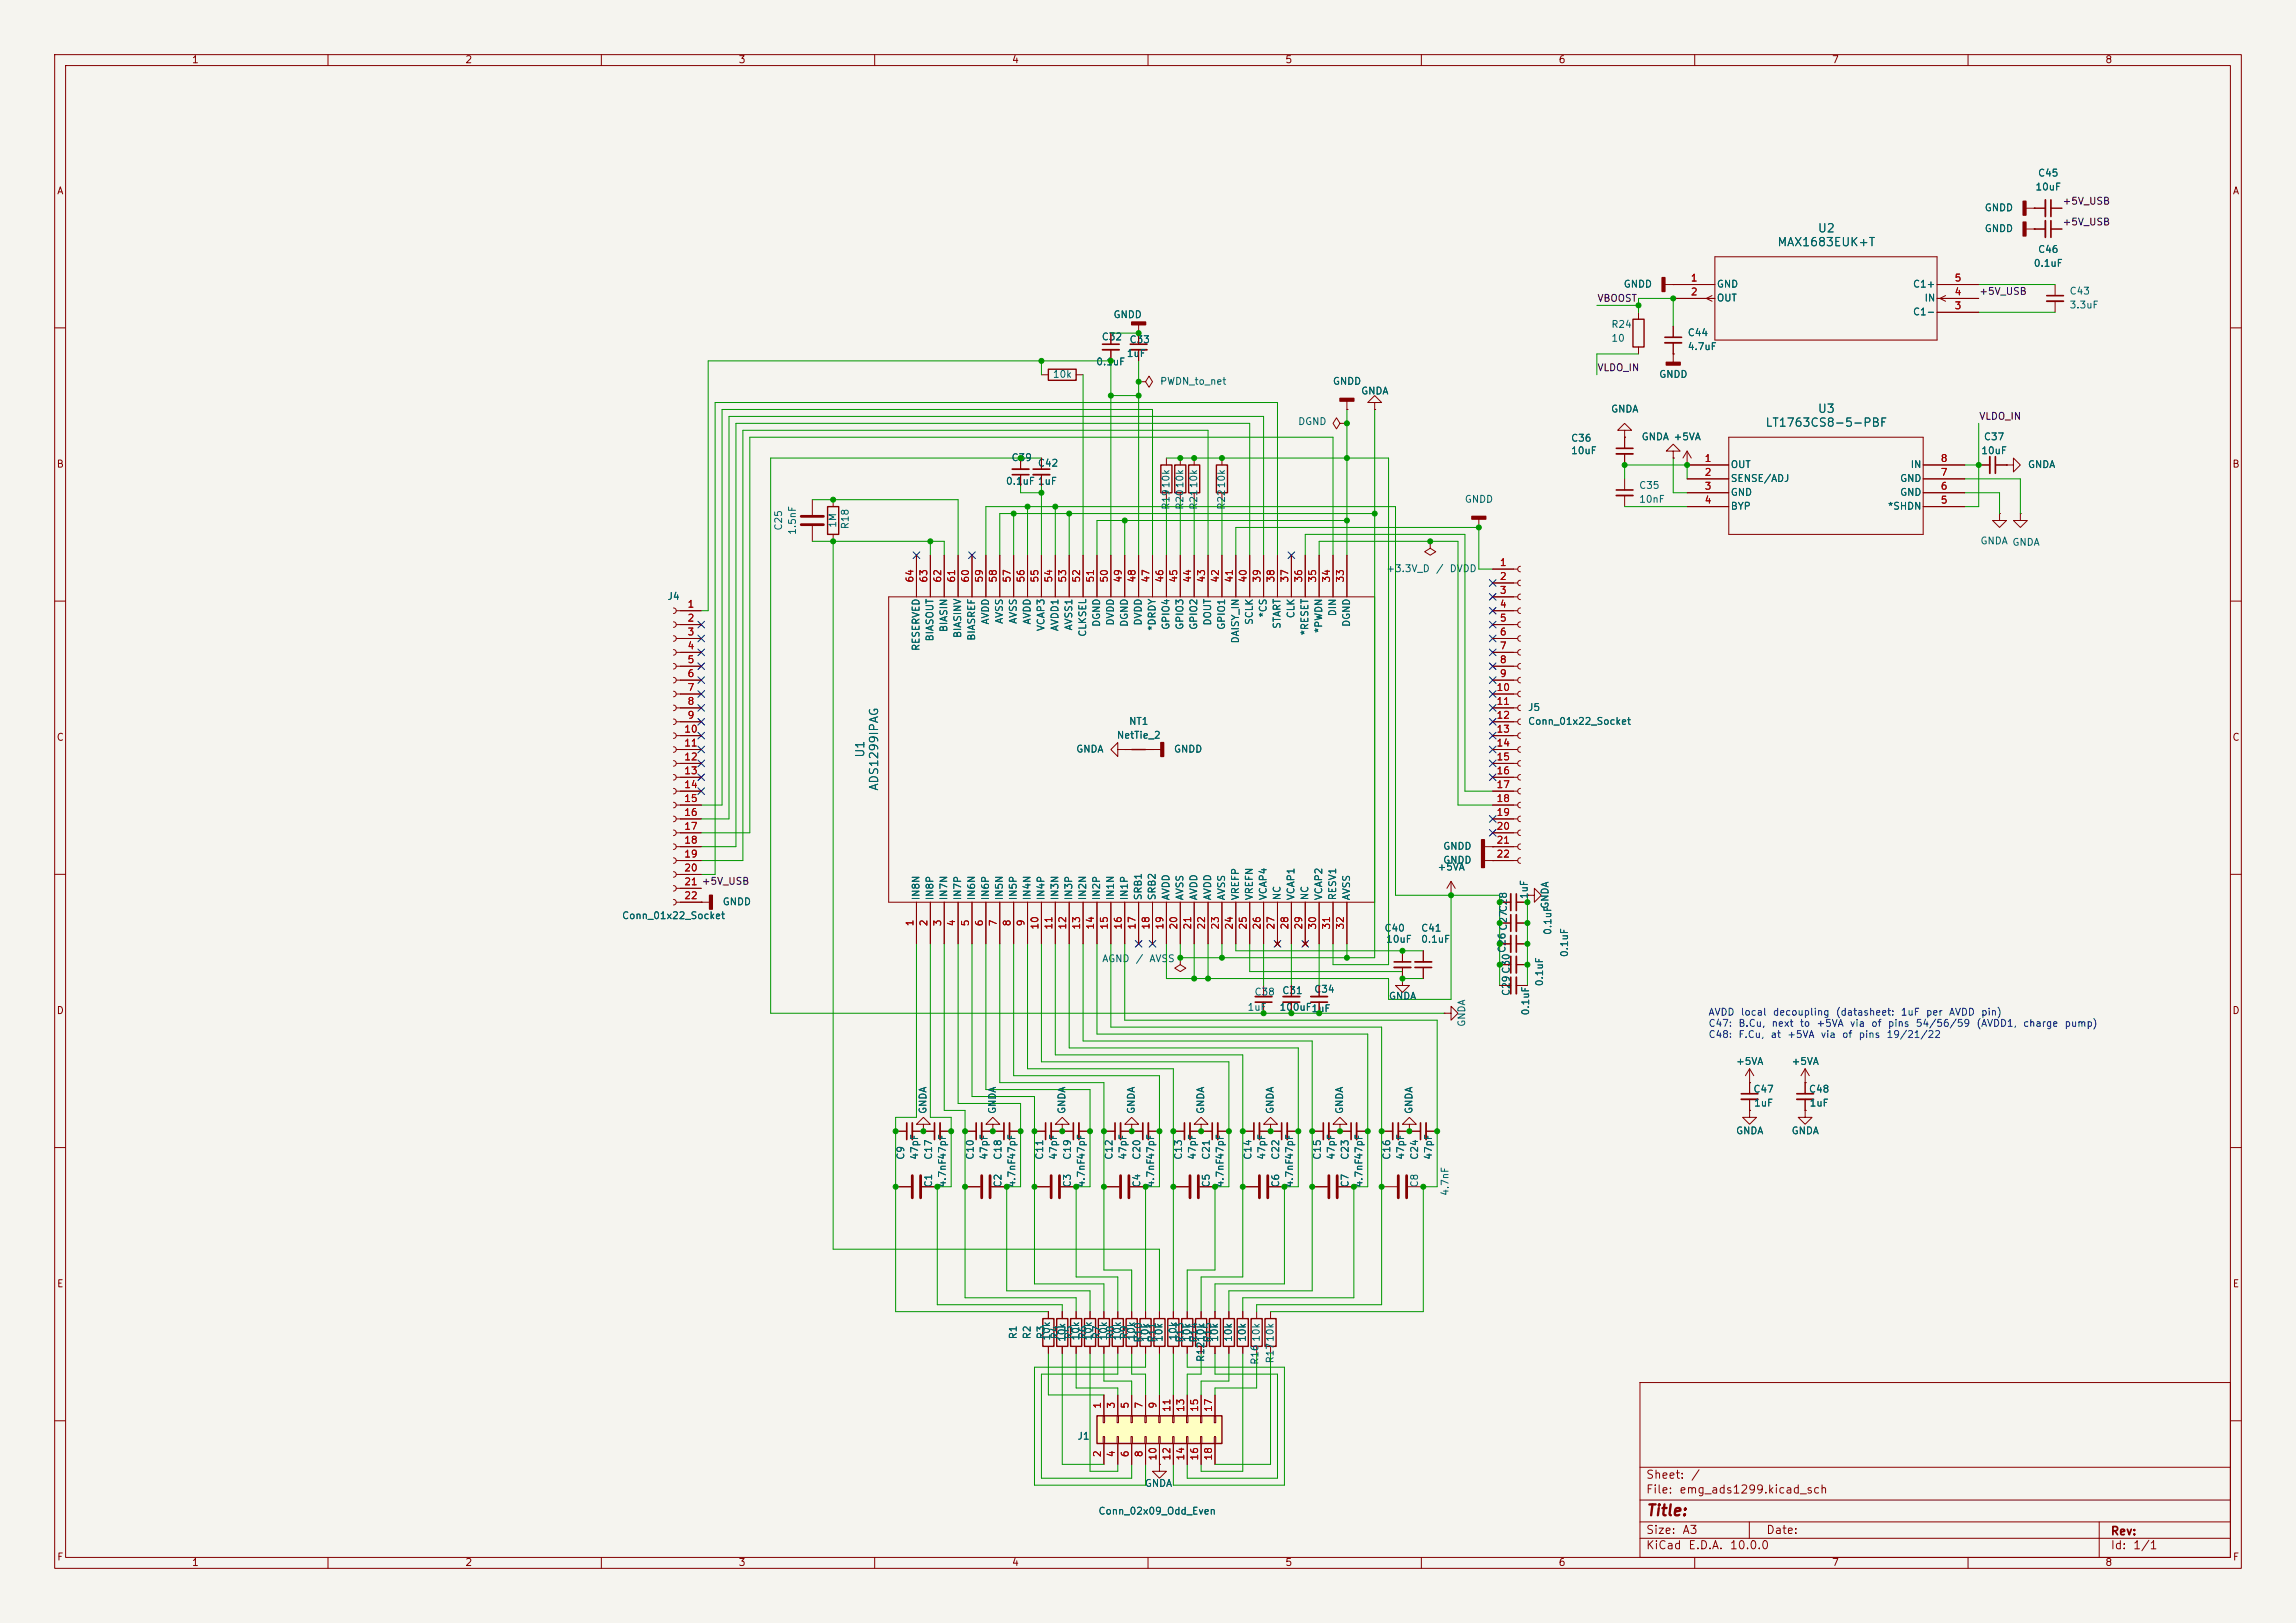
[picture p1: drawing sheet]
<svg xmlns="http://www.w3.org/2000/svg" width="420mm" height="297mm" viewBox="0 0 420 297" stroke-linecap="round" stroke-linejoin="round" font-family="sans-serif">
<defs><g id="words">
<text font-size="2" fill="#840000" x="301" y="277.9">Title:</text>
<g font-size="1.5" fill="#006464">
<text x="325" y="45.4">MAX1683EUK+T</text>
<text x="332.4" y="42.9">U2</text>
<text x="332.4" y="75.9">U3</text>
<text x="322.8" y="78.5">LT1763CS8-5-PBF</text>
<text x="158.5" y="138.8" transform="rotate(-90 158.5 138.8)">U1</text>
<text x="161" y="144.8" transform="rotate(-90 161 144.8)">ADS1299IPAG</text>
</g>
<g font-size="1.5" fill="#840000">
<text x="301" y="273.7">File:</text>
<text x="301" y="271">Sheet:</text>
<text x="307.1" y="273.7">emg_ads1299.kicad_sch</text>
<text x="309.2" y="271">/</text>
<text x="301" y="281.1">Size:</text>
<text x="307.6" y="281.1">A3</text>
<text x="323" y="281.1">Date:</text>
<text x="386" y="281.3">Rev:</text>
<text x="301" y="283.9">KiCad</text>
<text x="308.7" y="283.9">E.D.A.</text>
<text x="316.3" y="283.9">10.0.0</text>
<text x="386" y="283.9">Id:</text>
<text x="390.1" y="283.9">1/1</text>
</g>
<g font-size="1.3" fill="#840000">
<text x="35" y="11.9">1</text>
<text x="85" y="11.9">2</text>
<text x="135" y="11.9">3</text>
<text x="185" y="11.9">4</text>
<text x="235" y="11.9">5</text>
<text x="285" y="11.9">6</text>
<text x="335" y="11.9">7</text>
<text x="385" y="11.9">8</text>
<text x="10.3" y="35.9">A</text>
<text x="408.3" y="35.9">A</text>
<text x="10.3" y="85.9">B</text>
<text x="408.2" y="85.9">B</text>
<text x="10.3" y="135.9">C</text>
<text x="408.2" y="135.9">C</text>
<text x="10.3" y="185.9">D</text>
<text x="408.2" y="185.9">D</text>
<text x="10.3" y="235.9">E</text>
<text x="408.3" y="235.9">E</text>
<text x="10.3" y="285.9">F</text>
<text x="35" y="286.9">1</text>
<text x="85" y="286.9">2</text>
<text x="135" y="286.9">3</text>
<text x="185" y="286.9">4</text>
<text x="235" y="286.9">5</text>
<text x="285" y="286.9">6</text>
<text x="335" y="286.9">7</text>
<text x="385" y="286.9">8</text>
<text x="408.3" y="285.9">F</text>
</g>
<g font-size="1.3" fill="#006464">
<text x="372.2" y="35.2">10uF</text>
<text x="372.7" y="32.6">C45</text>
<text x="362.9" y="39">GNDD</text>
<text x="362.9" y="42.8">GNDD</text>
<text x="372.7" y="46.6">C46</text>
<text x="296.9" y="52.9">GNDD</text>
<text x="313.9" y="52.9">GND</text>
<text x="349.8" y="52.9">C1+</text>
<text x="371.9" y="49.1">0.1uF</text>
<text x="203.6" y="58.5">GNDD</text>
<text x="313.9" y="55.5">OUT</text>
<text x="349.8" y="58">C1-</text>
<text x="351.9" y="55.5">IN</text>
<text x="378.5" y="54.2">C43</text>
<text x="378.5" y="56.7">3.3uF</text>
<text x="201.4" y="62.6">C32</text>
<text x="206" y="65.6">1uF</text>
<text x="206.5" y="63.1">C33</text>
<text x="294.6" y="60.3">R24</text>
<text x="294.6" y="62.8">10</text>
<text x="308.6" y="61.8">C44</text>
<text x="308.6" y="64.4">4.7uF</text>
<text x="192.5" y="69.4">10k</text>
<text x="200.4" y="67.2">0.1uF</text>
<text x="212.1" y="70.7">PWDN_to_net</text>
<text x="243.7" y="70.7">GNDD</text>
<text x="303.4" y="69.4">GNDD</text>
<text x="248.9" y="72.5">GNDA</text>
<text x="294.6" y="75.8">GNDA</text>
<text x="237.4" y="78.1">DGND</text>
<text x="287.3" y="81.1">C36</text>
<text x="287.3" y="83.4">10uF</text>
<text x="300.2" y="80.9">GNDA +5VA</text>
<text x="362.3" y="83.4">10uF</text>
<text x="362.8" y="80.9">C37</text>
<text x="183.9" y="89">0.1uF 1uF</text>
<text x="184.9" y="84.7">C39</text>
<text x="189.7" y="85.7">C42</text>
<text x="214.2" y="89.5" transform="rotate(-90 214.2 89.5)">10k</text>
<text x="216.8" y="89.5" transform="rotate(-90 216.8 89.5)">10k</text>
<text x="219.3" y="89.5" transform="rotate(-90 219.3 89.5)">10k</text>
<text x="224.4" y="89.5" transform="rotate(-90 224.4 89.5)">10k</text>
<text x="299.7" y="89.8">C35</text>
<text x="316.5" y="86">OUT</text>
<text x="316.5" y="88.5">SENSE/ADJ</text>
<text x="347.5" y="88.5">GND</text>
<text x="349.4" y="86">IN</text>
<text x="370.8" y="86">GNDA</text>
<text x="214.2" y="93.4" transform="rotate(-90 214.2 93.4)">R19</text>
<text x="216.8" y="93.4" transform="rotate(-90 216.8 93.4)">R20</text>
<text x="219.3" y="93.4" transform="rotate(-90 219.3 93.4)">R21</text>
<text x="224.4" y="93.4" transform="rotate(-90 224.4 93.4)">R22</text>
<text x="267.8" y="92.3">GNDD</text>
<text x="299.7" y="92.3">10nF</text>
<text x="316.5" y="91">GND</text>
<text x="316.5" y="93.6">BYP</text>
<text x="345.2" y="93.6">*SHDN</text>
<text x="347.5" y="91">GND</text>
<text x="143.4" y="97.2" transform="rotate(-90 143.4 97.2)">C25</text>
<text x="145.9" y="98" transform="rotate(-90 145.9 98)">1.5nF</text>
<text x="153.3" y="96.7" transform="rotate(-90 153.3 96.7)">1M</text>
<text x="155.5" y="96.9" transform="rotate(-90 155.5 96.9)">R18</text>
<text x="362.2" y="99.9">GNDA GNDA</text>
<text x="253.5" y="105">+3.3V_D</text>
<text x="262.6" y="105">/</text>
<text x="265.1" y="105">DVDD</text>
<text x="122" y="110.1">J4</text>
<text x="232" y="113.1" transform="rotate(-90 232 113.1)">*CS</text>
<text x="237.1" y="113.2" transform="rotate(-90 237.1 113.2)">CLK</text>
<text x="244.7" y="112.9" transform="rotate(-90 244.7 112.9)">DIN</text>
<text x="168.5" y="119.2" transform="rotate(-90 168.5 119.2)">RESERVED</text>
<text x="171" y="117.5" transform="rotate(-90 171 117.5)">BIASOUT</text>
<text x="173.6" y="115.8" transform="rotate(-90 173.6 115.8)">BIASIN</text>
<text x="176.1" y="116.9" transform="rotate(-90 176.1 116.9)">BIASINV</text>
<text x="178.7" y="117.4" transform="rotate(-90 178.7 117.4)">BIASREF</text>
<text x="181.2" y="114.4" transform="rotate(-90 181.2 114.4)">AVDD</text>
<text x="183.7" y="114.3" transform="rotate(-90 183.7 114.3)">AVSS</text>
<text x="186.3" y="114.3" transform="rotate(-90 186.3 114.3)">AVSS</text>
<text x="188.8" y="114.4" transform="rotate(-90 188.8 114.4)">AVDD</text>
<text x="191.4" y="115.6" transform="rotate(-90 191.4 115.6)">VCAP3</text>
<text x="193.9" y="115.6" transform="rotate(-90 193.9 115.6)">AVDD1</text>
<text x="196.4" y="115.5" transform="rotate(-90 196.4 115.5)">AVSS1</text>
<text x="199" y="116.6" transform="rotate(-90 199 116.6)">CLKSEL</text>
<text x="201.5" y="114.8" transform="rotate(-90 201.5 114.8)">DGND</text>
<text x="204.1" y="114.6" transform="rotate(-90 204.1 114.6)">DVDD</text>
<text x="206.6" y="114.8" transform="rotate(-90 206.6 114.8)">DGND</text>
<text x="209.1" y="114.6" transform="rotate(-90 209.1 114.6)">DVDD</text>
<text x="211.7" y="115.5" transform="rotate(-90 211.7 115.5)">*DRDY</text>
<text x="214.2" y="115.4" transform="rotate(-90 214.2 115.4)">GPIO4</text>
<text x="216.8" y="115.4" transform="rotate(-90 216.8 115.4)">GPIO3</text>
<text x="219.3" y="115.4" transform="rotate(-90 219.3 115.4)">GPIO2</text>
<text x="221.8" y="114.6" transform="rotate(-90 221.8 114.6)">DOUT</text>
<text x="224.4" y="115.4" transform="rotate(-90 224.4 115.4)">GPIO1</text>
<text x="226.9" y="117.8" transform="rotate(-90 226.9 117.8)">DAISY_IN</text>
<text x="229.5" y="114.5" transform="rotate(-90 229.5 114.5)">SCLK</text>
<text x="234.5" y="115.2" transform="rotate(-90 234.5 115.2)">START</text>
<text x="239.6" y="116.4" transform="rotate(-90 239.6 116.4)">*RESET</text>
<text x="242.2" y="116" transform="rotate(-90 242.2 116)">*PWDN</text>
<text x="247.2" y="114.8" transform="rotate(-90 247.2 114.8)">DGND</text>
<text x="279.4" y="130.4">J5</text>
<text x="204.2" y="135.5">NetTie_2</text>
<text x="206.4" y="132.9">NT1</text>
<text x="279.4" y="132.9">Conn_01x22_Socket</text>
<text x="196.8" y="138">GNDA</text>
<text x="214.6" y="138">GNDD</text>
<text x="263.9" y="155.8">GNDD</text>
<text x="262.8" y="159.6">+5VA</text>
<text x="263.9" y="158.3">GNDD</text>
<text x="132.1" y="166">GNDD</text>
<text x="168.5" y="164.8" transform="rotate(-90 168.5 164.8)">IN8N</text>
<text x="171" y="164.8" transform="rotate(-90 171 164.8)">IN8P</text>
<text x="173.6" y="164.8" transform="rotate(-90 173.6 164.8)">IN7N</text>
<text x="176.1" y="164.8" transform="rotate(-90 176.1 164.8)">IN7P</text>
<text x="178.7" y="164.8" transform="rotate(-90 178.7 164.8)">IN6N</text>
<text x="181.2" y="164.8" transform="rotate(-90 181.2 164.8)">IN6P</text>
<text x="183.7" y="164.8" transform="rotate(-90 183.7 164.8)">IN5N</text>
<text x="186.3" y="164.8" transform="rotate(-90 186.3 164.8)">IN5P</text>
<text x="188.8" y="164.8" transform="rotate(-90 188.8 164.8)">IN4N</text>
<text x="191.4" y="164.8" transform="rotate(-90 191.4 164.8)">IN4P</text>
<text x="193.9" y="164.8" transform="rotate(-90 193.9 164.8)">IN3N</text>
<text x="196.4" y="164.8" transform="rotate(-90 196.4 164.8)">IN3P</text>
<text x="199" y="164.8" transform="rotate(-90 199 164.8)">IN2N</text>
<text x="201.5" y="164.8" transform="rotate(-90 201.5 164.8)">IN2P</text>
<text x="204.1" y="164.8" transform="rotate(-90 204.1 164.8)">IN1N</text>
<text x="206.6" y="164.8" transform="rotate(-90 206.6 164.8)">IN1P</text>
<text x="209.1" y="164.8" transform="rotate(-90 209.1 164.8)">SRB1</text>
<text x="211.7" y="164.8" transform="rotate(-90 211.7 164.8)">SRB2</text>
<text x="214.2" y="164.8" transform="rotate(-90 214.2 164.8)">AVDD</text>
<text x="216.8" y="164.8" transform="rotate(-90 216.8 164.8)">AVSS</text>
<text x="219.3" y="164.8" transform="rotate(-90 219.3 164.8)">AVDD</text>
<text x="221.8" y="164.8" transform="rotate(-90 221.8 164.8)">AVDD</text>
<text x="224.4" y="164.8" transform="rotate(-90 224.4 164.8)">AVSS</text>
<text x="226.9" y="164.8" transform="rotate(-90 226.9 164.8)">VREFP</text>
<text x="229.5" y="164.8" transform="rotate(-90 229.5 164.8)">VREFN</text>
<text x="232" y="164.8" transform="rotate(-90 232 164.8)">VCAP4</text>
<text x="234.5" y="164.8" transform="rotate(-90 234.5 164.8)">NC</text>
<text x="237.1" y="164.8" transform="rotate(-90 237.1 164.8)">VCAP1</text>
<text x="239.6" y="164.8" transform="rotate(-90 239.6 164.8)">NC</text>
<text x="242.2" y="164.8" transform="rotate(-90 242.2 164.8)">VCAP2</text>
<text x="244.7" y="164.8" transform="rotate(-90 244.7 164.8)">RESV1</text>
<text x="247.2" y="164.8" transform="rotate(-90 247.2 164.8)">AVSS</text>
<text x="279.8" y="164.6" transform="rotate(-90 279.8 164.6)">1uF</text>
<text x="283.6" y="166.4" transform="rotate(-90 283.6 166.4)">GNDA</text>
<text x="113.7" y="168.5">Conn_01x22_Socket</text>
<text x="253.1" y="170.8">C40</text>
<text x="253.4" y="172.8">10uF</text>
<text x="259.9" y="170.8">C41</text>
<text x="259.9" y="172.8">0.1uF</text>
<text x="284.1" y="171.2" transform="rotate(-90 284.1 171.2)">0.1uF</text>
<text x="201.5" y="176.4">AGND</text>
<text x="207.6" y="176.4">/</text>
<text x="210.1" y="176.4">AVSS</text>
<text x="275.7" y="174.5" transform="rotate(-90 275.7 174.5)">C26 C27C28</text>
<text x="287.1" y="175.3" transform="rotate(-90 287.1 175.3)">0.1uF</text>
<text x="228.1" y="185.3">1uF</text>
<text x="229.4" y="182.5">C38</text>
<text x="233.9" y="185.3">100uF1uF</text>
<text x="234.5" y="182.2">C31</text>
<text x="240.3" y="182">C34</text>
<text x="254" y="183.2">GNDA</text>
<text x="276.5" y="182.4" transform="rotate(-90 276.5 182.4)">C29 C30</text>
<text x="280" y="185.9" transform="rotate(-90 280 185.9)">0.1uF</text>
<text x="282.5" y="180.6" transform="rotate(-90 282.5 180.6)">0.1uF</text>
<text x="268.3" y="188" transform="rotate(-90 268.3 188)">GNDA</text>
<text x="317.5" y="195.2">+5VA</text>
<text x="327.6" y="195.2">+5VA</text>
<text x="169.8" y="204" transform="rotate(-90 169.8 204)">GNDA</text>
<text x="182.5" y="204" transform="rotate(-90 182.5 204)">GNDA</text>
<text x="195.2" y="204" transform="rotate(-90 195.2 204)">GNDA</text>
<text x="207.9" y="204" transform="rotate(-90 207.9 204)">GNDA</text>
<text x="220.6" y="204" transform="rotate(-90 220.6 204)">GNDA</text>
<text x="233.3" y="204" transform="rotate(-90 233.3 204)">GNDA</text>
<text x="246" y="204" transform="rotate(-90 246 204)">GNDA</text>
<text x="258.7" y="204" transform="rotate(-90 258.7 204)">GNDA</text>
<text x="320.6" y="200.3">C47</text>
<text x="320.8" y="202.8">1uF</text>
<text x="330.8" y="200.3">C48</text>
<text x="330.9" y="202.8">1uF</text>
<text x="317.5" y="207.9">GNDA</text>
<text x="327.6" y="207.9">GNDA</text>
<text x="165.7" y="212.3" transform="rotate(-90 165.7 212.3)">C9</text>
<text x="168.2" y="212.3" transform="rotate(-90 168.2 212.3)">47pF</text>
<text x="170.8" y="212.3" transform="rotate(-90 170.8 212.3)">C17</text>
<text x="178.4" y="212.3" transform="rotate(-90 178.4 212.3)">C10</text>
<text x="180.9" y="212.3" transform="rotate(-90 180.9 212.3)">47pF</text>
<text x="183.5" y="212.3" transform="rotate(-90 183.5 212.3)">C18</text>
<text x="191.1" y="212.3" transform="rotate(-90 191.1 212.3)">C11</text>
<text x="193.6" y="212.3" transform="rotate(-90 193.6 212.3)">47pF</text>
<text x="196.2" y="212.3" transform="rotate(-90 196.2 212.3)">C19</text>
<text x="203.8" y="212.3" transform="rotate(-90 203.8 212.3)">C12</text>
<text x="206.3" y="212.3" transform="rotate(-90 206.3 212.3)">47pF</text>
<text x="208.9" y="212.3" transform="rotate(-90 208.9 212.3)">C20</text>
<text x="216.5" y="212.3" transform="rotate(-90 216.5 212.3)">C13</text>
<text x="219" y="212.3" transform="rotate(-90 219 212.3)">47pF</text>
<text x="221.6" y="212.3" transform="rotate(-90 221.6 212.3)">C21</text>
<text x="229.2" y="212.3" transform="rotate(-90 229.2 212.3)">C14</text>
<text x="231.7" y="212.3" transform="rotate(-90 231.7 212.3)">47pF</text>
<text x="234.3" y="212.3" transform="rotate(-90 234.3 212.3)">C22</text>
<text x="241.9" y="212.3" transform="rotate(-90 241.9 212.3)">C15</text>
<text x="244.4" y="212.3" transform="rotate(-90 244.4 212.3)">47pF</text>
<text x="247" y="212.3" transform="rotate(-90 247 212.3)">C23</text>
<text x="254.6" y="212.3" transform="rotate(-90 254.6 212.3)">C16</text>
<text x="257.1" y="212.3" transform="rotate(-90 257.1 212.3)">47pF</text>
<text x="259.7" y="212.3" transform="rotate(-90 259.7 212.3)">C24</text>
<text x="262.2" y="212.3" transform="rotate(-90 262.2 212.3)">47pF</text>
<text x="170.8" y="217.4" transform="rotate(-90 170.8 217.4)">C1</text>
<text x="173.3" y="217.4" transform="rotate(-90 173.3 217.4)">4.7nF47pF</text>
<text x="183.5" y="217.4" transform="rotate(-90 183.5 217.4)">C2</text>
<text x="186" y="217.4" transform="rotate(-90 186 217.4)">4.7nF47pF</text>
<text x="196.2" y="217.4" transform="rotate(-90 196.2 217.4)">C3</text>
<text x="198.7" y="217.4" transform="rotate(-90 198.7 217.4)">4.7nF47pF</text>
<text x="208.9" y="217.4" transform="rotate(-90 208.9 217.4)">C4</text>
<text x="211.4" y="217.4" transform="rotate(-90 211.4 217.4)">4.7nF47pF</text>
<text x="221.6" y="217.4" transform="rotate(-90 221.6 217.4)">C5</text>
<text x="224.1" y="217.4" transform="rotate(-90 224.1 217.4)">4.7nF47pF</text>
<text x="234.3" y="217.4" transform="rotate(-90 234.3 217.4)">C6</text>
<text x="236.8" y="217.4" transform="rotate(-90 236.8 217.4)">4.7nF47pF</text>
<text x="247" y="217.4" transform="rotate(-90 247 217.4)">C7</text>
<text x="249.5" y="217.4" transform="rotate(-90 249.5 217.4)">4.7nF47pF</text>
<text x="259.7" y="217.4" transform="rotate(-90 259.7 217.4)">C8</text>
<text x="265.3" y="218.9" transform="rotate(-90 265.3 218.9)">4.7nF</text>
<text x="186.3" y="245.2" transform="rotate(-90 186.3 245.2)">R1</text>
<text x="188.8" y="245.2" transform="rotate(-90 188.8 245.2)">R2</text>
<text x="191.4" y="245.2" transform="rotate(-90 191.4 245.2)">R3</text>
<text x="192.4" y="245.4" transform="rotate(-90 192.4 245.4)">10k</text>
<text x="193.9" y="245.2" transform="rotate(-90 193.9 245.2)">R4</text>
<text x="195.2" y="245.7" transform="rotate(-90 195.2 245.7)">10k</text>
<text x="196.4" y="245.2" transform="rotate(-90 196.4 245.2)">R5</text>
<text x="197.7" y="245.4" transform="rotate(-90 197.7 245.4)">10k</text>
<text x="199" y="245.2" transform="rotate(-90 199 245.2)">R6</text>
<text x="200" y="245.4" transform="rotate(-90 200 245.4)">10k</text>
<text x="201.5" y="245.2" transform="rotate(-90 201.5 245.2)">R7</text>
<text x="202.8" y="245.4" transform="rotate(-90 202.8 245.4)">10k</text>
<text x="204.1" y="245.2" transform="rotate(-90 204.1 245.2)">R8</text>
<text x="205.3" y="245.4" transform="rotate(-90 205.3 245.4)">10k</text>
<text x="206.6" y="245.2" transform="rotate(-90 206.6 245.2)">R9</text>
<text x="207.9" y="245.4" transform="rotate(-90 207.9 245.4)">10k</text>
<text x="209.1" y="245.8" transform="rotate(-90 209.1 245.8)">R10</text>
<text x="210.4" y="245.7" transform="rotate(-90 210.4 245.7)">10k</text>
<text x="211.7" y="245.8" transform="rotate(-90 211.7 245.8)">R11</text>
<text x="213" y="245.7" transform="rotate(-90 213 245.7)">10k</text>
<text x="215.5" y="245.4" transform="rotate(-90 215.5 245.4)">10k</text>
<text x="216.8" y="245.8" transform="rotate(-90 216.8 245.8)">R13</text>
<text x="218" y="245.7" transform="rotate(-90 218 245.7)">10k</text>
<text x="219.3" y="245.8" transform="rotate(-90 219.3 245.8)">R14</text>
<text x="221.8" y="245.8" transform="rotate(-90 221.8 245.8)">R15</text>
<text x="223.1" y="245.7" transform="rotate(-90 223.1 245.7)">10k</text>
<text x="225.7" y="245.7" transform="rotate(-90 225.7 245.7)">10k</text>
<text x="228.2" y="245.7" transform="rotate(-90 228.2 245.7)">10k</text>
<text x="230.7" y="245.7" transform="rotate(-90 230.7 245.7)">10k</text>
<text x="233.3" y="245.7" transform="rotate(-90 233.3 245.7)">10k</text>
<text x="220.6" y="249.3" transform="rotate(-90 220.6 249.3)">R1210k</text>
<text x="230.5" y="249.9" transform="rotate(-90 230.5 249.9)">R16</text>
<text x="233.3" y="249.6" transform="rotate(-90 233.3 249.6)">R17</text>
<text x="197" y="263.8">J1</text>
<text x="209.3" y="272.4">GNDA</text>
<text x="200.8" y="277.5">Conn_02x09_Odd_Even</text>
</g>
<g font-size="1.3" fill="#0f0f0f">
<text x="377.2" y="37.8">+5V_USB</text>
<text x="377.2" y="41.6">+5V_USB</text>
<text x="292.1" y="55.5">VBOOST</text>
<text x="361.9" y="54.3">+5V_USB</text>
<text x="292.1" y="68.2">VLDO_IN</text>
<text x="361.9" y="77.1">VLDO_IN</text>
</g>
<g font-size="1.3" fill="#a90000">
<text x="309.2" y="51.8">1</text>
<text x="357.4" y="51.8">5</text>
<text x="309.2" y="54.4">2</text>
<text x="357.4" y="54.4">4</text>
<text x="357.4" y="56.9">3</text>
<text x="311.7" y="89.9">3</text>
<text x="311.7" y="84.8">1</text>
<text x="311.7" y="87.4">2</text>
<text x="354.9" y="89.9">6</text>
<text x="354.9" y="87.4">7</text>
<text x="354.9" y="84.8">8</text>
<text x="311.7" y="92.5">4</text>
<text x="354.9" y="92.5">5</text>
<text x="167.4" y="106.7" transform="rotate(-90 167.4 106.7)">64</text>
<text x="169.9" y="106.7" transform="rotate(-90 169.9 106.7)">63</text>
<text x="172.5" y="106.7" transform="rotate(-90 172.5 106.7)">62</text>
<text x="175" y="106.7" transform="rotate(-90 175 106.7)">61</text>
<text x="177.5" y="106.7" transform="rotate(-90 177.5 106.7)">60</text>
<text x="180.1" y="106.7" transform="rotate(-90 180.1 106.7)">59</text>
<text x="182.6" y="106.7" transform="rotate(-90 182.6 106.7)">58</text>
<text x="185.2" y="106.7" transform="rotate(-90 185.2 106.7)">57</text>
<text x="187.7" y="106.7" transform="rotate(-90 187.7 106.7)">56</text>
<text x="190.2" y="106.7" transform="rotate(-90 190.2 106.7)">55</text>
<text x="192.8" y="106.7" transform="rotate(-90 192.8 106.7)">54</text>
<text x="195.3" y="106.7" transform="rotate(-90 195.3 106.7)">53</text>
<text x="197.9" y="106.7" transform="rotate(-90 197.9 106.7)">52</text>
<text x="200.4" y="106.7" transform="rotate(-90 200.4 106.7)">51</text>
<text x="202.9" y="106.7" transform="rotate(-90 202.9 106.7)">50</text>
<text x="205.5" y="106.7" transform="rotate(-90 205.5 106.7)">49</text>
<text x="208" y="106.7" transform="rotate(-90 208 106.7)">48</text>
<text x="210.6" y="106.7" transform="rotate(-90 210.6 106.7)">47</text>
<text x="213.1" y="106.7" transform="rotate(-90 213.1 106.7)">46</text>
<text x="215.6" y="106.7" transform="rotate(-90 215.6 106.7)">45</text>
<text x="218.2" y="106.7" transform="rotate(-90 218.2 106.7)">44</text>
<text x="220.7" y="106.7" transform="rotate(-90 220.7 106.7)">43</text>
<text x="223.3" y="106.7" transform="rotate(-90 223.3 106.7)">42</text>
<text x="225.8" y="106.7" transform="rotate(-90 225.8 106.7)">41</text>
<text x="228.3" y="106.7" transform="rotate(-90 228.3 106.7)">40</text>
<text x="230.9" y="106.7" transform="rotate(-90 230.9 106.7)">39</text>
<text x="233.4" y="106.7" transform="rotate(-90 233.4 106.7)">38</text>
<text x="236" y="106.7" transform="rotate(-90 236 106.7)">37</text>
<text x="238.5" y="106.7" transform="rotate(-90 238.5 106.7)">36</text>
<text x="241" y="106.7" transform="rotate(-90 241 106.7)">35</text>
<text x="243.6" y="106.7" transform="rotate(-90 243.6 106.7)">34</text>
<text x="246.1" y="106.7" transform="rotate(-90 246.1 106.7)">33</text>
<text x="274.2" y="103.9">1</text>
<text x="274.2" y="106.4">2</text>
<text x="125.7" y="111.5">1</text>
<text x="274.2" y="109">3</text>
<text x="274.2" y="111.5">4</text>
<text x="125.7" y="114">2</text>
<text x="125.7" y="116.6">3</text>
<text x="125.7" y="119.1">4</text>
<text x="274.2" y="114">5</text>
<text x="274.2" y="116.6">6</text>
<text x="274.2" y="119.1">7</text>
<text x="125.7" y="121.7">5</text>
<text x="125.7" y="124.2">6</text>
<text x="274.2" y="121.7">8</text>
<text x="274.2" y="124.2">9</text>
<text x="125.7" y="126.7">7</text>
<text x="125.7" y="129.3">8</text>
<text x="125.7" y="131.8">9</text>
<text x="273.6" y="126.7">10</text>
<text x="273.6" y="129.3">11</text>
<text x="273.6" y="131.8">12</text>
<text x="125.1" y="134.4">10</text>
<text x="125.1" y="136.9">11</text>
<text x="273.6" y="134.4">13</text>
<text x="273.6" y="136.9">14</text>
<text x="125.1" y="139.4">12</text>
<text x="125.1" y="142">13</text>
<text x="273.6" y="139.4">15</text>
<text x="273.6" y="142">16</text>
<text x="125.1" y="144.5">14</text>
<text x="125.1" y="147.1">15</text>
<text x="125.1" y="149.6">16</text>
<text x="273.6" y="144.5">17</text>
<text x="273.6" y="147.1">18</text>
<text x="273.6" y="149.6">19</text>
<text x="125.1" y="152.1">17</text>
<text x="125.1" y="154.7">18</text>
<text x="273.6" y="152.1">20</text>
<text x="273.6" y="154.7">21</text>
<text x="125.1" y="157.2">19</text>
<text x="125.1" y="159.8">20</text>
<text x="273.6" y="157.2">22</text>
<text x="125.1" y="162.3">21 +5V_USB</text>
<text x="125.1" y="164.8">22</text>
<text x="125.1" y="162.3">21</text>
<text x="167.4" y="169.6" transform="rotate(-90 167.4 169.6)">1</text>
<text x="169.9" y="169.6" transform="rotate(-90 169.9 169.6)">2</text>
<text x="172.5" y="169.6" transform="rotate(-90 172.5 169.6)">3</text>
<text x="175" y="169.6" transform="rotate(-90 175 169.6)">4</text>
<text x="177.5" y="169.6" transform="rotate(-90 177.5 169.6)">5</text>
<text x="180.1" y="169.6" transform="rotate(-90 180.1 169.6)">6</text>
<text x="182.6" y="169.6" transform="rotate(-90 182.6 169.6)">7</text>
<text x="185.2" y="169.6" transform="rotate(-90 185.2 169.6)">8</text>
<text x="187.7" y="169.6" transform="rotate(-90 187.7 169.6)">9</text>
<text x="190.2" y="170.2" transform="rotate(-90 190.2 170.2)">10</text>
<text x="192.8" y="170.2" transform="rotate(-90 192.8 170.2)">11</text>
<text x="195.3" y="170.2" transform="rotate(-90 195.3 170.2)">12</text>
<text x="197.9" y="170.2" transform="rotate(-90 197.9 170.2)">13</text>
<text x="200.4" y="170.2" transform="rotate(-90 200.4 170.2)">14</text>
<text x="202.9" y="170.2" transform="rotate(-90 202.9 170.2)">15</text>
<text x="205.5" y="170.2" transform="rotate(-90 205.5 170.2)">16</text>
<text x="208" y="170.2" transform="rotate(-90 208 170.2)">17</text>
<text x="210.6" y="170.2" transform="rotate(-90 210.6 170.2)">18</text>
<text x="213.1" y="170.2" transform="rotate(-90 213.1 170.2)">19</text>
<text x="215.6" y="170.2" transform="rotate(-90 215.6 170.2)">20</text>
<text x="218.2" y="170.2" transform="rotate(-90 218.2 170.2)">21</text>
<text x="220.7" y="170.2" transform="rotate(-90 220.7 170.2)">22</text>
<text x="223.3" y="170.2" transform="rotate(-90 223.3 170.2)">23</text>
<text x="225.8" y="170.2" transform="rotate(-90 225.8 170.2)">24</text>
<text x="228.3" y="170.2" transform="rotate(-90 228.3 170.2)">25</text>
<text x="230.9" y="170.2" transform="rotate(-90 230.9 170.2)">26</text>
<text x="233.4" y="170.2" transform="rotate(-90 233.4 170.2)">27</text>
<text x="236" y="170.2" transform="rotate(-90 236 170.2)">28</text>
<text x="238.5" y="170.2" transform="rotate(-90 238.5 170.2)">29</text>
<text x="241" y="170.2" transform="rotate(-90 241 170.2)">30</text>
<text x="243.6" y="170.2" transform="rotate(-90 243.6 170.2)">31</text>
<text x="246.1" y="170.2" transform="rotate(-90 246.1 170.2)">32</text>
<text x="201.7" y="257.9" transform="rotate(-90 201.7 257.9)">1</text>
<text x="204.2" y="257.9" transform="rotate(-90 204.2 257.9)">3</text>
<text x="206.8" y="257.9" transform="rotate(-90 206.8 257.9)">5</text>
<text x="209.3" y="257.9" transform="rotate(-90 209.3 257.9)">7</text>
<text x="211.8" y="257.9" transform="rotate(-90 211.8 257.9)">9</text>
<text x="214.4" y="258.5" transform="rotate(-90 214.4 258.5)">11</text>
<text x="216.9" y="258.5" transform="rotate(-90 216.9 258.5)">13</text>
<text x="219.5" y="258.5" transform="rotate(-90 219.5 258.5)">15</text>
<text x="222" y="258.5" transform="rotate(-90 222 258.5)">17</text>
<text x="201.7" y="266.8" transform="rotate(-90 201.7 266.8)">2</text>
<text x="204.2" y="266.8" transform="rotate(-90 204.2 266.8)">4</text>
<text x="206.8" y="266.8" transform="rotate(-90 206.8 266.8)">6</text>
<text x="209.3" y="266.8" transform="rotate(-90 209.3 266.8)">8</text>
<text x="211.8" y="267.4" transform="rotate(-90 211.8 267.4)">10</text>
<text x="214.4" y="267.4" transform="rotate(-90 214.4 267.4)">12</text>
<text x="216.9" y="267.4" transform="rotate(-90 216.9 267.4)">14</text>
<text x="219.5" y="267.4" transform="rotate(-90 219.5 267.4)">16</text>
<text x="222" y="267.4" transform="rotate(-90 222 267.4)">18</text>
</g>
<g font-size="1.3" fill="#0000c2">
<text x="312.4" y="186.2">AVDD</text>
<text x="312.4" y="188.2">C47:</text>
<text x="312.4" y="190.2">C48:</text>
<text x="317.9" y="188.2">B.Cu,</text>
<text x="317.9" y="190.2">F.Cu,</text>
<text x="318.3" y="186.2">local</text>
<text x="323.8" y="190.2">at</text>
<text x="324" y="188.2">next</text>
<text x="324.2" y="186.2">decoupling</text>
<text x="326.8" y="190.2">+5VA</text>
<text x="329.1" y="188.2">to</text>
<text x="332.2" y="188.2">+5VA</text>
<text x="332.9" y="190.2">via</text>
<text x="335.7" y="186.2">(datasheet:</text>
<text x="336.8" y="190.2">of</text>
<text x="338.3" y="188.2">via</text>
<text x="339.9" y="190.2">pins</text>
<text x="342.2" y="188.2">of</text>
<text x="345" y="190.2">19/21/22</text>
<text x="345.2" y="188.2">pins</text>
<text x="347.6" y="186.2">1uF</text>
<text x="350.3" y="188.2">54/56/59</text>
<text x="352.2" y="186.2">per</text>
<text x="356.4" y="186.2">AVDD</text>
<text x="361.4" y="188.2">(AVDD1,</text>
<text x="362.3" y="186.2">pin)</text>
<text x="370" y="188.2">charge</text>
<text x="377.5" y="188.2">pump)</text>
</g>
</g></defs>
<path d="M0 0h420v297h-420z" fill="#f5f4ef" stroke="#f5f4ef" stroke-width=".18"/>
<g fill="none" stroke="#840000" stroke-width=".18">
<path d="M10 10h400v277h-400zM12 12h396v273h-396zM60 10v2M110 10v2M160 10v2M210 10v2M260 10v2M310 10v2M360 10v2M370.6 38.1h3.5M372.1 38.1h.1M375.2 38.1h2"/>
<path d="M208.3 59.4v3.6M299.7 57.2v1.2M304.5 52.1h9.2M306.1 52.1h.1M306.1 59.7v2M306.1 54.6h7.6M313.2 54.1l-1.1 .5 1.1 .5M313.7 47h40.6v15.2h-40.6zM354.3 52.1h7.6M354.3 54.6h7.6M354.3 57.2h7.6M355.9 54.1l-1 .5 1 .5"/>
<path d="M370.6 41.9h3.5M372.1 41.9h.1M375.2 41.9h2M375.9 52.1v2M375.9 55.1v2.1M10 60h2M190.5 68.6h1.3M196.8 68.6h1.3M203.2 61v2M203.2 64v2M208.3 61h.1M208.3 69.9h1.2l.7-1.1 .6 1.1-.6 1-.7-1"/>
<path d="M208.3 69.9h.1M208.3 64v2M245.1 77.5l-.6-1-.7 1 .7 1 .6-1h1.3M246.4 74.9h.1M246.4 77.5h.1M246.4 73.4v1.5M251.5 73.7h1.2l-1.2-1.3-1.3 1.3h1.3v1.2M251.5 74.9h.1M297.2 78.7h1.2l-1.2-1.2-1.3 1.2h1.3v1.3M299.7 63.5v1.3M306.1 64.8h.1M306.1 62.7v3.6"/>
<path d="M408 60h2M148.6 91.4v2.8M148.6 96.3v2.8M152.4 91.4v1.3M152.4 97.8v1.3M186.7 83.8v2.1M186.7 86.9v2M190.5 83.8v2.1M190.5 86.9v2M213.4 83.8v1.3M213.4 90.2v1.2M215.9 83.8v1.3"/>
<path d="M215.9 90.2v1.2M218.4 83.8v1.3M218.4 90.2v1.2M223.5 83.8v1.3M223.5 90.2v1.2M261.6 99.1v1.2l1 .7-1 .6-1-.6 1-.7M261.6 99.1h.1M270.5 96.5h.1M270.5 95v1.5M297.2 80h.1M297.2 80v2M297.2 83.1v2"/>
<path d="M297.2 87.6v2.1M297.2 90.7v2M306.1 82.6h1.2l-1.2-1.3-1.3 1.3h1.3v1.2M306.1 83.8h.1M308.6 85.1h.1M308.6 90.2h7.6M308.6 87.6h7.6M308.6 85.1h7.6M308.6 92.7h7.6M308.6 82.6l-.8 1.2M308.6 82.6l.8 1.2M308.6 82.6v2.5"/>
<path d="M316.2 80h35.6v17.8h-35.6zM351.8 90.2h7.6M351.8 87.6h7.6M351.8 85.1h7.6M351.8 92.7h7.6M361.9 85.1h2.1M365 85.1h2M365.8 94v1.3h1.2l-1.2 1.2-1.3-1.2h1.3M365.8 94h.1M367 85.1h1.3v-1.3l1.3 1.3-1.3 1.3v-1.3M367 85.1h.1M369.6 94v1.3h1.2l-1.2 1.2-1.3-1.2h1.3"/>
<path d="M369.6 94h.1M10 110h2M123.2 111.3l.3 .1 .2 .4-.2 .3-.3 .2M123.2 113.8l.3 .1 .2 .4-.2 .4-.3 .1M123.2 116.3l.3 .2 .2 .3-.2 .4-.3 .1M123.2 118.9l.3 .1 .2 .4-.2 .3-.3 .2M123.7 111.8h4.6M123.7 114.3h4.6M123.7 116.8h4.6M123.7 119.4h4.6M162.6 109.2h88.9v55.9h-88.9zM167.6 101.6v7.6"/>
<path d="M170.2 101.6v7.6M172.7 101.6v7.6M175.3 101.6v7.6M177.8 101.6v7.6M180.3 101.6v7.6M182.9 101.6v7.6M185.4 101.6v7.6M188 101.6v7.6M190.5 101.6v7.6M193 101.6v7.6M195.6 101.6v7.6M198.1 101.6v7.6"/>
<path d="M200.7 101.6v7.6M203.2 101.6v7.6M205.7 101.6v7.6M208.3 101.6v7.6M210.8 101.6v7.6M213.4 101.6v7.6M215.9 101.6v7.6M218.4 101.6v7.6M221 101.6v7.6M223.5 101.6v7.6M226.1 101.6v7.6M228.6 101.6v7.6"/>
<path d="M231.1 101.6v7.6M233.7 101.6v7.6M236.2 101.6v7.6M238.8 101.6v7.6M241.3 101.6v7.6M243.8 101.6v7.6M246.4 101.6v7.6M273 104.1h4.6M273 106.7h4.6M273 109.2h4.6M273 111.8h4.6M273 114.3h4.6"/>
<path d="M273 116.8h4.6M273 119.4h4.6M278.1 103.6l-.3 .2-.2 .3 .2 .4 .3 .1M278.1 106.2l-.3 .1-.2 .4 .2 .3 .3 .2M278.1 108.7l-.3 .2-.2 .3 .2 .4 .3 .1M278.1 111.3l-.3 .1-.2 .4 .2 .3 .3 .2M278.1 113.8l-.3 .1-.2 .4 .2 .4 .3 .1M278.1 116.3l-.3 .2-.2 .3 .2 .4 .3 .1M278.1 118.9l-.3 .1-.2 .4 .2 .3 .3 .2M408 110h2M123.2 121.4l.3 .2 .2 .3-.2 .4-.3 .1M123.2 124l.3 .1 .2 .4-.2 .3-.3 .2"/>
<path d="M123.2 126.5l.3 .1 .2 .4-.2 .4-.3 .1M123.2 129l.3 .2 .2 .3-.2 .4-.3 .1M123.2 131.6l.3 .1 .2 .4-.2 .3-.3 .2M123.2 134.1l.3 .2 .2 .3-.2 .4-.3 .1M123.2 136.7l.3 .1 .2 .4-.2 .3-.3 .2M123.2 139.2l.3 .1 .2 .4-.2 .4-.3 .1M123.7 121.9h4.6M123.7 124.5h4.6M123.7 127h4.6M123.7 129.5h4.6M123.7 132.1h4.6M123.7 134.6h4.6"/>
<path d="M123.7 137.2h4.6M123.7 139.7h4.6M204.5 137.2v-1.3l-1.3 1.3 1.3 1.2v-1.2h1.2M205.7 137.2h.1M205.7 137.2h6.6M210.8 137.2h.1M273 121.9h4.6M273 124.5h4.6M273 127h4.6M273 129.5h4.6M273 132.1h4.6M273 134.6h4.6"/>
<path d="M273 137.2h4.6M273 139.7h4.6M278.1 121.4l-.3 .2-.2 .3 .2 .4 .3 .1M278.1 124l-.3 .1-.2 .4 .2 .3 .3 .2M278.1 126.5l-.3 .1-.2 .4 .2 .4 .3 .1M278.1 129l-.3 .2-.2 .3 .2 .4 .3 .1M278.1 131.6l-.3 .1-.2 .4 .2 .3 .3 .2M278.1 134.1l-.3 .2-.2 .3 .2 .4 .3 .1M278.1 136.7l-.3 .1-.2 .4 .2 .3 .3 .2M278.1 139.2l-.3 .1-.2 .4 .2 .4 .3 .1M10 160h2M123.2 141.7l.3 .2 .2 .3-.2 .4-.3 .1"/>
<path d="M123.2 144.3l.3 .1 .2 .4-.2 .3-.3 .2M123.2 146.8l.3 .2 .2 .3-.2 .4-.3 .1M123.2 149.4l.3 .1 .2 .4-.2 .3-.3 .2M123.2 151.9l.3 .1 .2 .4-.2 .4-.3 .1M123.2 154.4l.3 .2 .2 .3-.2 .4-.3 .1M123.2 157l.3 .1 .2 .4-.2 .3-.3 .2M123.2 159.5l.3 .2 .2 .3-.2 .4-.3 .1M123.7 142.2h4.6M123.7 144.8h4.6M123.7 147.3h4.6M123.7 149.9h4.6M123.7 152.4h4.6"/>
<path d="M123.7 154.9h4.6M123.7 157.5h4.6M271.5 154.9h6.1M271.5 157.5h6.1M273 154.9h.1M273 157.5h.1M273 142.2h4.6M273 144.8h4.6M273 147.3h4.6M273 149.9h4.6M273 152.4h4.6M278.1 141.7l-.3 .2-.2 .3 .2 .4 .3 .1"/>
<path d="M278.1 144.3l-.3 .1-.2 .4 .2 .3 .3 .2M278.1 146.8l-.3 .2-.2 .3 .2 .4 .3 .1M278.1 149.4l-.3 .1-.2 .4 .2 .3 .3 .2M278.1 151.9l-.3 .1-.2 .4 .2 .4 .3 .1M278.1 154.4l-.3 .2-.2 .3 .2 .4 .3 .1M278.1 157l-.3 .1-.2 .4 .2 .3 .3 .2M408 160h2M123.2 162.1l.3 .1 .2 .4-.2 .3-.3 .2M123.2 164.6l.3 .1 .2 .4-.2 .4-.3 .1M123.7 160h4.6M123.7 162.6h4.6M123.7 165.1h6.1"/>
<path d="M128.3 165.1h.1M167.6 165.1v7.6M170.2 165.1v7.6M172.7 165.1v7.6M175.3 165.1v7.6M177.8 165.1v7.6M180.3 165.1v7.6M182.9 165.1v7.6M185.4 165.1v7.6M188 165.1v7.6M190.5 165.1v7.6M193 165.1v7.6"/>
<path d="M195.6 165.1v7.6M198.1 165.1v7.6M200.7 165.1v7.6M203.2 165.1v7.6M205.7 165.1v7.6M208.3 165.1v7.6M210.8 165.1v7.6M213.4 165.1v7.6M215.9 175.3v1.2l1 .7-1 .6-1-.6 1-.7M215.9 175.3h.1M215.9 165.1v7.6M218.4 165.1v7.6"/>
<path d="M221 165.1v7.6M223.5 165.1v7.6M226.1 165.1v7.6M228.6 165.1v7.6M231.1 165.1v7.6M233.3 172.3l.8 .8M233.7 165.1v7.6M234.1 172.3l-.8 .8M236.2 165.1v7.6M238.4 172.3l.7 .8M238.8 165.1v7.6M239.1 172.3l-.7 .8"/>
<path d="M241.3 165.1v7.6M243.8 165.1v7.6M246.4 165.1v7.6M256.5 179.1v1.2h1.3l-1.3 1.3-1.2-1.3h1.2M256.5 179.1h.1M256.5 174v2M256.5 177v2.1M260.3 174v2M260.3 177v2.1M265.4 163.8h.1M265.4 161.3l-.7 1.3M265.4 161.3l.8 1.3"/>
<path d="M265.4 161.3v2.5M274.3 165.1h2.1M274.3 172.7h2.1M274.3 168.9h2.1M274.3 176.5h2.1M277.4 165.1h2M277.4 172.7h2M277.4 168.9h2M277.4 176.5h2M279.4 163.8h1.3v-1.2l1.2 1.2-1.2 1.3v-1.3M279.4 163.8h.1M231.1 180.3v2.1"/>
<path d="M231.1 183.4v2M236.2 180.3v2.1M236.2 183.4v2M241.3 180.3v2.1M241.3 183.4v2M264.2 185.4h1.2v-1.2l1.3 1.2-1.3 1.3v-1.3M264.2 185.4h.1M274.3 180.3h2.1M277.4 180.3h2M320 198.1h.1M320 195.6l-.7 1.3M320 195.6l.8 1.3"/>
<path d="M320 195.6v4.6M330.2 198.1h.1M330.2 195.6v4.6M330.2 195.6l-.8 1.3M330.2 195.6l.8 1.3M10 210h2M163.8 217.2h2.8M163.8 207h2.1M166.9 207h4M168.7 217.2h2.7M168.9 205.7h1.3l-1.3-1.2-1.3 1.2h1.3v1.3M168.9 207h.1"/>
<path d="M172 207h2M176.5 217.2h2.8M176.5 207h2.1M179.6 207h4M181.4 217.2h2.7M181.6 205.7h1.3l-1.3-1.2-1.3 1.2h1.3v1.3M181.6 207h.1M184.7 207h2M189.2 217.2h2.8M189.2 207h2.1M192.3 207h2M194.1 217.2h2.7"/>
<path d="M201.9 207h2.1M205 207h4M207 205.7h1.3l-1.3-1.2-1.3 1.2h1.3v1.3M207 207h.1M210.1 207h2M214.6 217.2h2.8M214.6 207h2.1M217.7 207h4M219.5 217.2h2.7M219.7 205.7h1.3l-1.3-1.2-1.3 1.2h1.3v1.3M219.7 207h.1M222.8 207h2"/>
<path d="M227.3 217.2h2.8M227.3 207h2.1M230.4 207h4M232.2 217.2h2.7M232.4 205.7h1.3l-1.3-1.2-1.3 1.2h1.3v1.3M232.4 207h.1M235.5 207h2M240 217.2h2.8M240 207h2.1M243.1 207h4M244.9 217.2h2.7M245.1 205.7h1.3l-1.3-1.2-1.3 1.2h1.3v1.3"/>
<path d="M245.1 207h.1M248.2 207h2M252.7 217.2h2.8M252.7 207h2.1M255.8 207h4M257.6 217.2h2.7M257.8 205.7h1.3l-1.3-1.2-1.3 1.2h1.3v1.3M257.8 207h.1M260.9 207h2M320 203.2v1.3h1.3l-1.3 1.2-1.2-1.2h1.2M320 203.2h.1M320 201.2v2"/>
<path d="M330.2 203.2v1.3h1.3l-1.3 1.2-1.3-1.2h1.3M330.2 203.2h.1M330.2 201.2v2M408 210h2M191.8 240v1.3M191.8 246.4v1.2M194.3 240v1.3M194.3 246.4v1.2M196.8 240v1.3M196.8 246.4v1.2M199.4 240v1.3M199.4 246.4v1.2"/>
<path d="M201.9 240v1.3M201.9 246.4v1.2M204.5 240v1.3M204.5 246.4v1.2M207 240v1.3M207 246.4v1.2M209.5 240v1.3M209.5 246.4v1.2M212.1 240v1.3M212.1 246.4v1.2M214.6 240v1.3M214.6 246.4v1.2"/>
<path d="M217.2 240v1.3M217.2 246.4v1.2M219.7 240v1.3M219.7 246.4v1.2M222.2 240v1.3M222.2 246.4v1.2M224.8 240v1.3M224.8 246.4v1.2M227.3 240v1.3M227.3 246.4v1.2M229.9 240v1.3M229.9 246.4v1.2"/>
<path d="M232.4 240v1.3M232.4 246.4v1.2M300 253h108v32h-108zM10 260h2M212.1 268v1.2h1.3l-1.3 1.3-1.3-1.3h1.3M212.1 268h.1M300 278.5h108M300 274.5h108M300 268.5h108M320 278.5v3M384 278.5v6.5M408 260h2"/>
<path d="M60 285v2M110 285v2M160 285v2M210 285v2M260 285v2M300 281.5h108M310 285v2M360 285v2"/>
</g>
<g fill="none" stroke="#840000" stroke-width=".3">
<path d="M375.2 36.6v3M374.4 54.1h3M375.2 40.4v3M201.7 63h3M206.8 63h3M304.5 61.7h3.1M185.2 86.9h3M189 85.9h3M295.7 82h3M295.7 89.7h3M365 83.6v3M255 176h3.1"/>
<path d="M258.8 177h3.1M276.4 167.4v3M276.4 175v3.1M276.4 178.8v3.1M277.4 163.6v3M277.4 171.2v3M229.6 183.4h3.1M234.7 183.4h3M239.8 183.4h3M165.9 205.5v3M170.9 205.5v3M178.6 205.5v3"/>
<path d="M183.6 205.5v3M191.3 205.5v3M204 205.5v3M209 205.5v3M216.7 205.5v3M221.7 205.5v3M229.4 205.5v3M234.4 205.5v3M242.1 205.5v3M247.1 205.5v3M254.8 205.5v3M259.8 205.5v3"/>
<path d="M318.5 200.2h3.1M328.7 200.2h3"/>
</g>
<g fill="none" stroke="#840000" stroke-width=".33">
<path d="M374.1 36.6v3M374.1 40.4v3M374.4 55.1h3M201.7 64h3M206.8 64h3M304.5 62.7h3.1M185.2 85.9h3M189 86.9h3M295.7 83.1h3M295.7 90.7h3M364 83.6v3M255 177h3.1"/>
<path d="M258.8 176h3.1M276.4 163.6v3M276.4 171.2v3M277.4 167.4v3M277.4 175v3.1M277.4 178.8v3.1M229.6 182.4h3.1M234.7 182.4h3M239.8 182.4h3M166.9 205.5v3M172 205.5v3M179.6 205.5v3"/>
<path d="M184.7 205.5v3M192.3 205.5v3M205 205.5v3M210.1 205.5v3M217.7 205.5v3M222.8 205.5v3M230.4 205.5v3M235.5 205.5v3M243.1 205.5v3M248.2 205.5v3M255.8 205.5v3M260.9 205.5v3"/>
<path d="M318.5 201.2h3.1M328.7 201.2h3"/>
</g>
<g fill="none" stroke="#840000" stroke-width=".25">
<path d="M298.7 58.4h2v5.1h-2zM191.8 67.6h5v2h-5zM151.4 92.7h2v5.1h-2zM212.3 85.1h2.1v5.1h-2.1zM214.9 85.1h2v5.1h-2zM217.4 85.1h2.1v5.1h-2.1zM222.5 85.1h2v5.1h-2zM207 137.2h2.5M190.8 241.3h2v5.1h-2zM193.3 241.3h2v5.1h-2zM195.8 241.3h2.1v5.1h-2.1zM198.4 241.3h2v5.1h-2z"/>
<path d="M200.9 241.3h2v5.1h-2zM203.5 241.3h2v5.1h-2zM206 241.3h2v5.1h-2zM208.5 241.3h2.1v5.1h-2.1zM211.1 241.3h2v5.1h-2zM213.6 241.3h2v5.1h-2zM216.2 241.3h2v5.1h-2zM218.7 241.3h2v5.1h-2zM221.2 241.3h2.1v5.1h-2.1zM223.8 241.3h2v5.1h-2zM226.3 241.3h2v5.1h-2zM228.9 241.3h2v5.1h-2z"/>
<path d="M231.4 241.3h2v5.1h-2z"/>
</g>
<g fill="#840000" stroke="#840000" stroke-width=".25">
<path d="M304.8 66.3h2.5v.5h-2.5z"/>
<path d="M129.8 163.8h.5v2.6h-.5z"/>
<path d="M271 153.7h.5v2.5h-.5z"/>
<path d="M271 156.2h.5v2.6h-.5z"/>
<path d="M207 58.9h2.5v.5h-2.5z"/>
<path d="M269.2 94.5h2.6v.5h-2.6z"/>
<path d="M245.1 72.9h2.5v.5h-2.5z"/>
<path d="M212.3 135.9h.6v2.5h-.6z"/>
<path d="M304 50.8h.5v2.5h-.5z"/>
<path d="M370.1 36.8h.5v2.6h-.5z"/>
<path d="M370.1 40.6h.5v2.6h-.5z"/>
</g>
<g fill="none" stroke="#840000" stroke-width=".51">
<path d="M146.6 96h4M146.6 94.5h4M166.9 215.1v4.1M168.4 215.1v4.1M179.6 215.1v4.1M181.1 215.1v4.1M192.3 215.1v4.1M193.8 215.1v4.1M217.7 215.1v4.1M219.2 215.1v4.1M230.4 215.1v4.1M231.9 215.1v4.1"/>
<path d="M243.1 215.1v4.1M244.6 215.1v4.1M255.8 215.1v4.1M257.3 215.1v4.1"/>
</g>
<path d="M200.7 259.1h22.8v5.1h-22.8z" fill="#ffffc2"/>
<path d="M200.7 259.1h22.8v5.1h-22.8z" fill="none" stroke="#840000" stroke-width=".25"/>
<g fill="none" stroke="#840000" stroke-width=".18">
<path d="M372.1 38.1h.1M372.1 38.1h2M375.2 38.1h2M306.1 52.1h.1M306.1 52.1h7.6M306.1 54.6h7.6M306.1 59.7v2M354.3 52.1h7.6M354.3 54.6h7.6M354.3 57.2h7.6M372.1 41.9h.1M372.1 41.9h2"/>
<path d="M375.2 41.9h2M203.2 61v2M203.2 64v2M208.3 61h.1M208.3 61v2M208.3 64v2M246.4 74.9h.1M251.5 74.9h.1M306.1 64.8h.1M306.1 62.7v2.1M186.7 83.8v2.1M186.7 86.9v2"/>
<path d="M190.5 83.8v2.1M190.5 86.9v2M297.2 80h.1M297.2 80v2M297.2 83.1v2M306.1 83.8h.1M308.6 85.1h.1M308.6 85.1h7.6M308.6 90.2h7.6M308.6 87.6h7.6M308.6 92.7h7.6M351.8 85.1h7.6"/>
<path d="M351.8 90.2h7.6M351.8 87.6h7.6M351.8 92.7h7.6M361.9 85.1h2.1M365 85.1h2M367 85.1h.1M124.5 111.8h3.8M124.5 114.3h3.8M124.5 116.8h3.8M124.5 119.4h3.8M167.6 101.6v7.6M170.2 101.6v7.6"/>
<path d="M172.7 101.6v7.6M175.3 101.6v7.6M177.8 101.6v7.6M180.3 101.6v7.6M182.9 101.6v7.6M185.4 101.6v7.6M188 101.6v7.6M190.5 101.6v7.6M193 101.6v7.6M195.6 101.6v7.6M198.1 101.6v7.6M200.7 101.6v7.6"/>
<path d="M203.2 101.6v7.6M205.7 101.6v7.6M208.3 101.6v7.6M210.8 101.6v7.6M213.4 101.6v7.6M215.9 101.6v7.6M218.4 101.6v7.6M221 101.6v7.6M223.5 101.6v7.6M226.1 101.6v7.6M228.6 101.6v7.6M231.1 101.6v7.6"/>
<path d="M233.7 101.6v7.6M236.2 101.6v7.6M238.8 101.6v7.6M241.3 101.6v7.6M243.8 101.6v7.6M246.4 101.6v7.6M273 104.1h3.9M273 106.7h3.9M273 109.2h3.9M273 111.8h3.9M273 114.3h3.9M273 116.8h3.9"/>
<path d="M273 119.4h3.9M124.5 121.9h3.8M124.5 124.5h3.8M124.5 127h3.8M124.5 129.5h3.8M124.5 132.1h3.8M124.5 134.6h3.8M124.5 137.2h3.8M124.5 139.7h3.8M205.7 137.2h.1M205.7 137.2h5.1M210.8 137.2h.1"/>
<path d="M273 121.9h3.9M273 124.5h3.9M273 127h3.9M273 129.5h3.9M273 132.1h3.9M273 134.6h3.9M273 137.2h3.9M273 139.7h3.9M124.5 142.2h3.8M124.5 144.8h3.8M124.5 147.3h3.8M124.5 149.9h3.8"/>
<path d="M124.5 152.4h3.8M124.5 154.9h3.8M124.5 157.5h3.8M273 154.9h.1M273 157.5h.1M273 142.2h3.9M273 144.8h3.9M273 147.3h3.9M273 149.9h3.9M273 152.4h3.9M273 154.9h3.9M273 157.5h3.9"/>
<path d="M124.5 165.1h3.8M124.5 160h3.8M124.5 162.6h3.8M128.3 165.1h.1M167.6 165.1v7.6M170.2 165.1v7.6M172.7 165.1v7.6M175.3 165.1v7.6M177.8 165.1v7.6M180.3 165.1v7.6M182.9 165.1v7.6M185.4 165.1v7.6"/>
<path d="M188 165.1v7.6M190.5 165.1v7.6M193 165.1v7.6M195.6 165.1v7.6M198.1 165.1v7.6M200.7 165.1v7.6M203.2 165.1v7.6M205.7 165.1v7.6M208.3 165.1v7.6M210.8 165.1v7.6M213.4 165.1v7.6M215.9 165.1v7.6"/>
<path d="M218.4 165.1v7.6M221 165.1v7.6M223.5 165.1v7.6M226.1 165.1v7.6M228.6 165.1v7.6M231.1 165.1v7.6M233.3 172.3l.8 .8M233.7 165.1v7.6M234.1 172.3l-.8 .8M236.2 165.1v7.6M238.4 172.3l.7 .8M238.8 165.1v7.6"/>
<path d="M239.1 172.3l-.7 .8M241.3 165.1v7.6M243.8 165.1v7.6M246.4 165.1v7.6M256.5 179.1h.1M256.5 174v2M256.5 177v2.1M260.3 174v2M260.3 177v2.1M265.4 163.8h.1M274.3 172.7h2.1M274.3 168.9h2.1"/>
<path d="M274.3 165.1h2.1M274.3 176.5h2.1M277.4 172.7h2M277.4 168.9h2M277.4 165.1h2M277.4 176.5h2M279.4 163.8h.1M236.2 180.3v2.1M236.2 183.4v2M241.3 180.3v2.1M241.3 183.4v2M274.3 180.3h2.1"/>
<path d="M277.4 180.3h2M320 198.1h.1M320 198.1v2.1M330.2 198.1h.1M330.2 198.1v2.1M163.8 217.2h2.8M163.8 207h2.1M166.9 207h4M168.7 217.2h2.7M168.9 207h.1M172 207h2M176.5 217.2h2.8"/>
<path d="M176.5 207h2.1M179.6 207h4M181.4 217.2h2.7M181.6 207h.1M184.7 207h2M189.2 217.2h2.8M189.2 207h2.1M192.3 207h4M194.1 217.2h2.7M194.3 205.7h1.3l-1.3-1.2-1.3 1.2h1.3v1.3M194.3 207h.1M197.4 207h2"/>
<path d="M201.9 217.2h2.8M201.9 207h2.1M205 207h4M206.8 217.2h2.7M207 207h.1M210.1 207h2M214.6 217.2h2.8M214.6 207h2.1M217.7 207h4M219.5 217.2h2.7M219.7 207h.1M222.8 207h2"/>
<path d="M227.3 217.2h2.8M227.3 207h2.1M230.4 207h4M232.2 217.2h2.7M232.4 207h.1M235.5 207h2M240 217.2h2.8M240 207h2.1M243.1 207h4M244.9 217.2h2.7M245.1 207h.1M248.2 207h2"/>
<path d="M252.7 207h2.1M255.8 207h4M257.8 207h.1M260.9 207h2M320 203.2h.1M320 201.2v2M330.2 203.2h.1M330.2 201.2v2M191.8 240v1.3M191.8 246.4v1.2M194.3 240v1.3M194.3 246.4v1.2"/>
<path d="M196.8 240v1.3M196.8 246.4v1.2M199.4 240v1.3M199.4 246.4v1.2M201.8 259.1h.3v1.2h-.3zM201.9 240v1.3M201.9 246.4v1.2M201.9 255.3v3.8M204.3 259.1h.3v1.2h-.3zM204.5 240v1.3M204.5 246.4v1.2M204.5 255.3v3.8"/>
<path d="M206.9 259.1h.2v1.2h-.2zM207 240v1.3M207 246.4v1.2M207 255.3v3.8M209.4 259.1h.3v1.2h-.3zM209.5 240v1.3M209.5 246.4v1.2M209.5 255.3v3.8M212 259.1h.2v1.2h-.2zM212.1 240v1.3M212.1 246.4v1.2M212.1 255.3v3.8"/>
<path d="M214.5 259.1h.3v1.2h-.3zM214.6 240v1.3M214.6 246.4v1.2M214.6 255.3v3.8M217 259.1h.3v1.2h-.3zM217.2 240v1.3M217.2 246.4v1.2M217.2 255.3v3.8M219.6 259.1h.2v1.2h-.2zM219.7 240v1.3M219.7 246.4v1.2M219.7 255.3v3.8"/>
<path d="M222.1 259.1h.3v1.2h-.3zM222.2 240v1.3M222.2 246.4v1.2M222.2 255.3v3.8M224.8 240v1.3M224.8 246.4v1.2M227.3 240v1.3M227.3 246.4v1.2M201.8 262.9h.3v1.3h-.3zM201.9 264.2v3.8M204.3 262.9h.3v1.3h-.3zM204.5 264.2v3.8"/>
<path d="M206.9 262.9h.2v1.3h-.2zM207 264.2v3.8M209.4 262.9h.3v1.3h-.3zM209.5 264.2v3.8M212 262.9h.2v1.3h-.2zM212.1 268h.1M212.1 264.2v3.8M214.5 262.9h.3v1.3h-.3zM214.6 264.2v3.8M217 262.9h.3v1.3h-.3zM217.2 264.2v3.8M219.6 262.9h.2v1.3h-.2z"/>
<path d="M219.7 264.2v3.8M222.1 262.9h.3v1.3h-.3zM222.2 264.2v3.8"/>
</g>
<path d="M205 215.1v4.1M206.5 215.1v4.1" fill="none" stroke="#840000" stroke-width=".51"/>
<path d="M196.3 205.5v3" fill="none" stroke="#840000" stroke-width=".3"/>
<path d="M197.4 205.5v3" fill="none" stroke="#840000" stroke-width=".33"/>
<g fill="none" stroke="#009600" stroke-width=".18">
<path d="M292.1 55.9h7.6M299.7 57.2v-2.6h6.4v5.1M361.9 52.1h14M361.9 57.2h14M190.5 66v2.6M198.1 68.6v33M203.2 61h5.1M203.2 72.4h5.1M208.3 66v35.6M246.4 74.9v26.7M251.5 74.9v100.4h-35.6v-2.6M299.7 64.8h-7.6v3.8"/>
<path d="M361.9 77.5v15.2h-2.5M148.6 99.1h24.1v2.5M148.6 91.4h26.7v10.2M152.4 99.1v129.5h59.7v11.4M170.2 99.1v2.5M185.4 94v7.6M186.7 88.9v1.3h3.8M188 92.7v8.9M190.5 83.8h-49.5v101.6h123.2M190.5 88.9v12.7M193 92.7v8.9M195.6 94v7.6"/>
<path d="M205.7 95.3v6.3M213.4 83.8h40.6v92.7h-10.2v-3.8M213.4 91.4v10.2M215.9 91.4v10.2M218.4 91.4v10.2M223.5 91.4v10.2M246.4 95.3h-45.7v6.3M251.5 94h-68.6v7.6M297.2 87.6v-2.5h11.4v2.5M297.2 92.7h11.4M306.1 83.8v6.4h2.5M359.4 90.2h6.4v3.8"/>
<path d="M359.4 85.1h2.5M359.4 87.6h10.2v6.4M180.3 101.6v-8.9h75v71.1h19v16.5M203.2 101.6v-35.6h-73.7v45.8h-1.2M210.8 101.6v-26.7h-78.7v72.4h-3.8M221 101.6v-22.9h-85.1v78.8h-7.6M226.1 101.6v-5.1h44.4v7.6h2.5M228.6 101.6v-24.1h-94v77.4h-6.3M231.1 101.6v-25.4h-97.8v73.7h-5M233.7 101.6v-27.9h-102.9v86.3h-2.5M238.8 101.6v-3.8h29.2v47h5M241.3 101.6v-2.5h25.4v48.2h6.3"/>
<path d="M243.8 101.6v-21.6h-106.6v72.4h-8.9M167.6 172.7v31.8h-3.8v35.5h28M170.2 172.7v31.8h3.8v12.7h-2.6v21.6h22.9v1.2M172.7 172.7v30.5h3.8v34.3h20.3v2.5M175.3 172.7v29.2h11.4v15.3h-2.6v19h15.3v3.8M177.8 172.7v28h11.4v34.2h12.7v5.1M180.3 172.7v26.7h19.1v17.8h-2.6v16.5h7.7v6.3M182.9 172.7v25.4h19v34.3h5.1v7.6M185.4 172.7v24.2h26.7v20.3h-2.6v22.8M188 172.7v22.9h26.6v44.4M190.5 172.7v21.6h34.3v22.9h-2.6v15.2h-5v7.6M193 172.7v20.3h34.3v40.7h-7.6v6.3"/>
<path d="M195.6 172.7v19.1h41.9v25.4h-2.6v17.7h-12.7v5.1M198.1 172.7v17.8h41.9v45.7h-15.2v3.8M200.7 172.7v16.5h49.5v28h-2.6v20.3h-20.3v2.5M203.2 172.7v15.3h49.5v50.8h-22.8v1.2M205.7 172.7v14h57.2v30.5h-2.6v22.8h-27.9M218.4 172.7v6.4M221 172.7v6.4M223.5 172.7v2.6M226.1 172.7v1.3h34.2M228.6 172.7v5.1h27.9v1.3h3.8M231.1 172.7v7.6M236.2 172.7v7.6"/>
<path d="M241.3 172.7v7.6M246.4 172.7v2.6M265.4 163.8v19.1h-11.4v-3.8h-40.6v-6.4M279.4 163.8v16.5M191.8 247.6v7.7h10.1M194.3 247.6v20.4h7.6M196.8 247.6v6.4h7.7v1.3M199.4 247.6v21.6h5.1v-1.2M201.9 247.6v5.1h5.1v2.6M204.5 247.6v3.9h-14v19h16.5v-2.5M207 247.6v3.9h2.5v3.8M209.5 247.6v2.6h-20.3v21.6h20.3v-3.8"/>
<path d="M212.1 247.6v7.7M214.6 247.6v7.7M217.2 247.6v2.6h17.7v21.6h-20.3v-3.8M219.7 247.6v3.9h-2.5v3.8M222.2 247.6v3.9h11.5v19h-16.5v-2.5M224.8 247.6v5.1h-5.1v2.6M227.3 247.6v21.6h-7.6v-1.2M229.9 247.6v6.4h-7.7v1.3M232.4 247.6v20.4h-10.2"/>
</g>
<g fill="none" stroke="#000084" stroke-width=".18">
<path d="M127.7 113.7l1.2 1.2M127.7 116.2l1.2 1.2M127.7 118.8l1.2 1.2M128.9 113.7l-1.2 1.2M128.9 116.2l-1.2 1.2M128.9 118.8l-1.2 1.2M167 101l1.2 1.2M168.2 101l-1.2 1.2M177.2 101l1.2 1.2M178.4 101l-1.2 1.2M235.6 101l1.2 1.2M236.8 101l-1.2 1.2"/>
<path d="M272.4 111.2l1.3 1.2M272.4 106.1l1.3 1.2M272.4 113.7l1.3 1.2M272.4 118.8l1.3 1.2M272.4 116.2l1.3 1.2M272.4 108.6l1.3 1.2M273.7 111.2l-1.3 1.2M273.7 106.1l-1.3 1.2M273.7 113.7l-1.3 1.2M273.7 118.8l-1.3 1.2M273.7 116.2l-1.3 1.2M273.7 108.6l-1.3 1.2"/>
<path d="M127.7 131.5l1.2 1.2M127.7 136.6l1.2 1.2M127.7 139.1l1.2 1.2M127.7 128.9l1.2 1.2M127.7 134l1.2 1.2M127.7 126.4l1.2 1.2M127.7 121.3l1.2 1.2M127.7 123.9l1.2 1.2M128.9 131.5l-1.2 1.2M128.9 136.6l-1.2 1.2M128.9 139.1l-1.2 1.2M128.9 128.9l-1.2 1.2"/>
<path d="M128.9 134l-1.2 1.2M128.9 126.4l-1.2 1.2M128.9 121.3l-1.2 1.2M128.9 123.9l-1.2 1.2M272.4 131.5l1.3 1.2M272.4 139.1l1.3 1.2M272.4 136.6l1.3 1.2M272.4 134l1.3 1.2M272.4 121.3l1.3 1.2M272.4 123.9l1.3 1.2M272.4 128.9l1.3 1.2M272.4 126.4l1.3 1.2"/>
<path d="M273.7 131.5l-1.3 1.2M273.7 139.1l-1.3 1.2M273.7 136.6l-1.3 1.2M273.7 134l-1.3 1.2M273.7 121.3l-1.3 1.2M273.7 123.9l-1.3 1.2M273.7 128.9l-1.3 1.2M273.7 126.4l-1.3 1.2M127.7 144.2l1.2 1.2M127.7 141.6l1.2 1.2M128.9 144.2l-1.2 1.2M128.9 141.6l-1.2 1.2"/>
<path d="M272.4 149.3l1.3 1.2M272.4 141.6l1.3 1.2M272.4 151.8l1.3 1.2M273.7 149.3l-1.3 1.2M273.7 141.6l-1.3 1.2M273.7 151.8l-1.3 1.2M207.7 172.1l1.2 1.2M208.9 172.1l-1.2 1.2M210.2 172.1l1.2 1.2M211.4 172.1l-1.2 1.2M233.1 172.1l1.2 1.2M234.3 172.1l-1.2 1.2"/>
<path d="M238.2 172.1l1.2 1.2M239.4 172.1l-1.2 1.2"/>
</g>
<g fill="#009600" stroke="#009600" stroke-width=".18">
<circle cx="262.9" cy="207" r=".46"/>
<circle cx="256.5" cy="179.1" r=".46"/>
<circle cx="247.6" cy="217.2" r=".46"/>
<circle cx="250.2" cy="207" r=".46"/>
<circle cx="252.7" cy="217.2" r=".46"/>
<circle cx="245.1" cy="207" r=".46"/>
<circle cx="265.4" cy="163.8" r=".46"/>
<circle cx="256.5" cy="174" r=".46"/>
<circle cx="260.3" cy="217.2" r=".46"/>
<circle cx="257.8" cy="207" r=".46"/>
<circle cx="252.7" cy="207" r=".46"/>
<circle cx="231.1" cy="185.4" r=".46"/>
<circle cx="223.5" cy="175.3" r=".46"/>
<circle cx="227.3" cy="207" r=".46"/>
<circle cx="241.3" cy="185.4" r=".46"/>
<circle cx="236.2" cy="185.4" r=".46"/>
<circle cx="224.8" cy="207" r=".46"/>
<circle cx="223.5" cy="83.8" r=".46"/>
<circle cx="215.9" cy="175.3" r=".46"/>
<circle cx="218.4" cy="179.1" r=".46"/>
<circle cx="221" cy="179.1" r=".46"/>
<circle cx="205.7" cy="95.3" r=".46"/>
<circle cx="215.9" cy="83.8" r=".46"/>
<circle cx="218.4" cy="83.8" r=".46"/>
<circle cx="270.5" cy="96.5" r=".46"/>
<circle cx="261.6" cy="99.1" r=".46"/>
<circle cx="199.4" cy="207" r=".46"/>
<circle cx="201.9" cy="207" r=".46"/>
<circle cx="201.9" cy="217.2" r=".46"/>
<circle cx="196.8" cy="217.2" r=".46"/>
<circle cx="214.6" cy="217.2" r=".46"/>
<circle cx="222.2" cy="217.2" r=".46"/>
<circle cx="219.7" cy="207" r=".46"/>
<circle cx="209.5" cy="217.2" r=".46"/>
<circle cx="194.3" cy="207" r=".46"/>
<circle cx="279.4" cy="165.1" r=".46"/>
<circle cx="308.6" cy="85.1" r=".46"/>
<circle cx="297.2" cy="85.1" r=".46"/>
<circle cx="279.4" cy="176.5" r=".46"/>
<circle cx="274.3" cy="176.5" r=".46"/>
<circle cx="361.9" cy="85.1" r=".46"/>
<circle cx="251.5" cy="94" r=".46"/>
<circle cx="246.4" cy="95.3" r=".46"/>
<circle cx="208.3" cy="61" r=".46"/>
<circle cx="246.4" cy="77.5" r=".46"/>
<circle cx="246.4" cy="83.8" r=".46"/>
<circle cx="299.7" cy="55.9" r=".46"/>
<circle cx="306.1" cy="54.6" r=".46"/>
<circle cx="279.4" cy="168.9" r=".46"/>
<circle cx="279.4" cy="172.7" r=".46"/>
<circle cx="274.3" cy="172.7" r=".46"/>
<circle cx="274.3" cy="168.9" r=".46"/>
<circle cx="274.3" cy="165.1" r=".46"/>
<circle cx="190.5" cy="90.2" r=".46"/>
<circle cx="186.7" cy="83.8" r=".46"/>
<circle cx="190.5" cy="66" r=".46"/>
<circle cx="188" cy="92.7" r=".46"/>
<circle cx="185.4" cy="94" r=".46"/>
<circle cx="152.4" cy="91.4" r=".46"/>
<circle cx="152.4" cy="99.1" r=".46"/>
<circle cx="176.5" cy="217.2" r=".46"/>
<circle cx="171.4" cy="217.2" r=".46"/>
<circle cx="163.8" cy="217.2" r=".46"/>
<circle cx="189.2" cy="207" r=".46"/>
<circle cx="181.6" cy="207" r=".46"/>
<circle cx="186.7" cy="207" r=".46"/>
<circle cx="184.1" cy="217.2" r=".46"/>
<circle cx="195.6" cy="94" r=".46"/>
<circle cx="193" cy="92.7" r=".46"/>
<circle cx="170.2" cy="99.1" r=".46"/>
<circle cx="208.3" cy="69.9" r=".46"/>
<circle cx="208.3" cy="72.4" r=".46"/>
<circle cx="203.2" cy="72.4" r=".46"/>
<circle cx="203.2" cy="66" r=".46"/>
<circle cx="163.8" cy="207" r=".46"/>
<circle cx="246.4" cy="175.3" r=".46"/>
<circle cx="240" cy="207" r=".46"/>
<circle cx="237.5" cy="207" r=".46"/>
<circle cx="189.2" cy="217.2" r=".46"/>
<circle cx="174" cy="207" r=".46"/>
<circle cx="176.5" cy="207" r=".46"/>
<circle cx="168.9" cy="207" r=".46"/>
<circle cx="240" cy="217.2" r=".46"/>
<circle cx="234.9" cy="217.2" r=".46"/>
<circle cx="227.3" cy="217.2" r=".46"/>
<circle cx="214.6" cy="207" r=".46"/>
<circle cx="232.4" cy="207" r=".46"/>
<circle cx="212.1" cy="207" r=".46"/>
<circle cx="207" cy="207" r=".46"/>
</g>
<use href="#words"/>
</svg>
